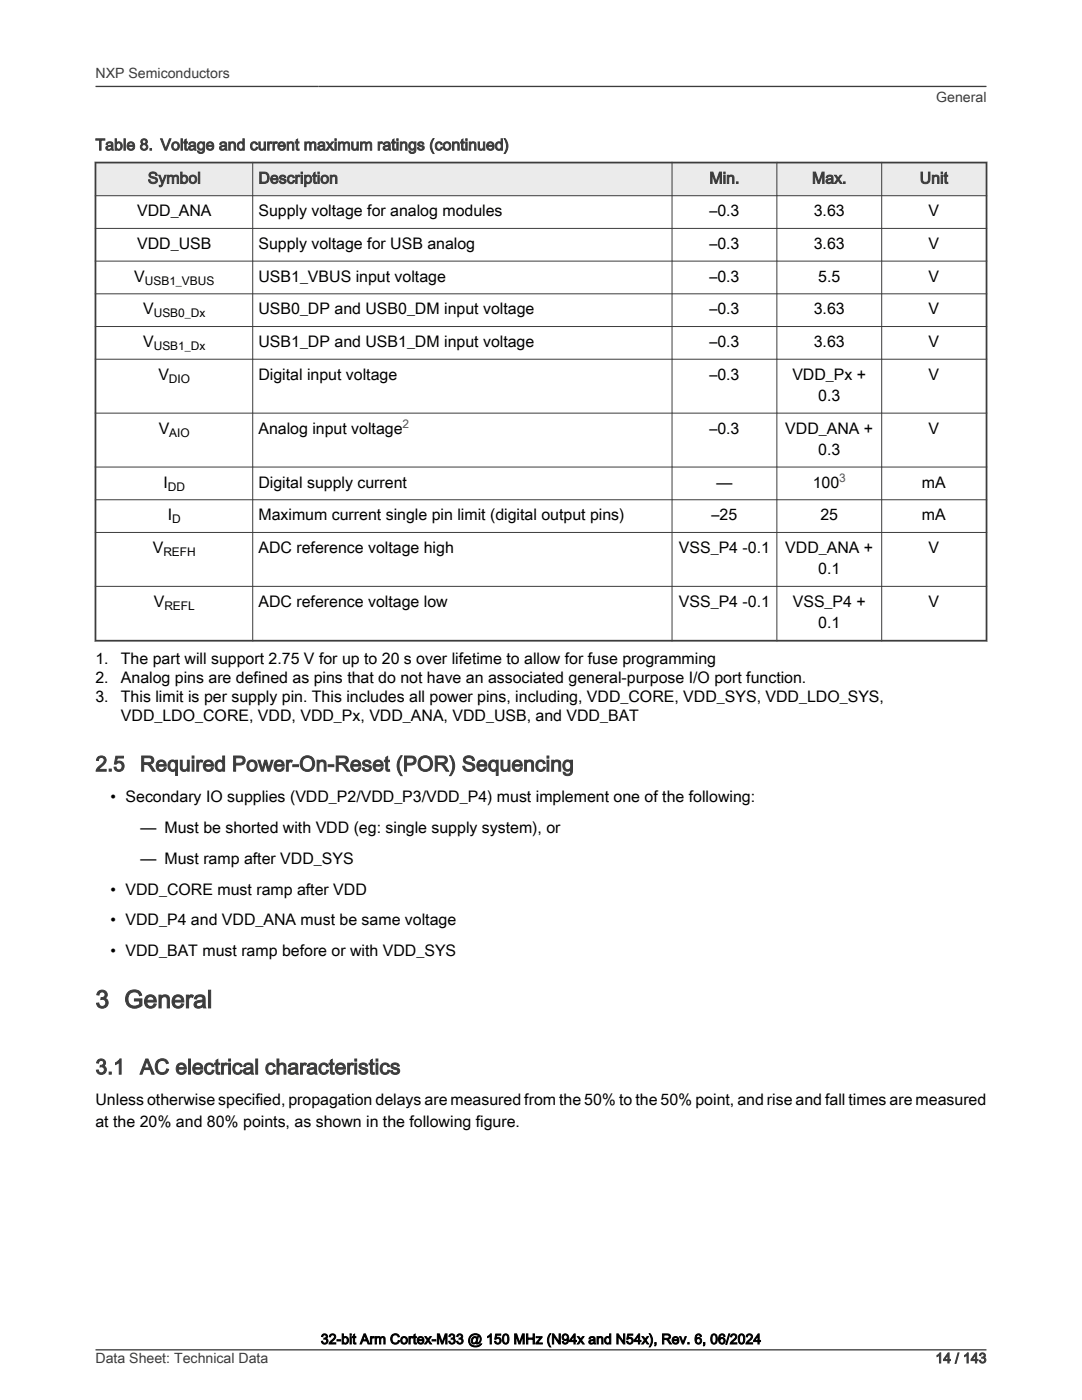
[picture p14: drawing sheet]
<svg xmlns="http://www.w3.org/2000/svg" width="216mm" height="279mm" viewBox="0 0 216 279" stroke-linecap="round" stroke-linejoin="round" font-family="sans-serif">
<defs><g id="words">
<text font-size="4.9" fill="#3c3c3c" x="19" y="201.2">3 General</text>
<g font-size="4.2" fill="#3c3c3c">
<text x="19" y="153.9">2.5</text>
<text x="27.9" y="153.9">Required Power-On-Reset (POR) Sequencing</text>
<text x="19" y="214.4">3.1</text>
<text x="27.9" y="214.4">AC electrical characteristics</text>
</g>
<g font-size="3.2" fill="#3c3c3c">
<text x="19" y="30">Table 8. Voltage and current maximum ratings (continued)</text>
<text x="29.5" y="36.6">Symbol</text>
<text x="51.6" y="36.6">Description</text>
<text x="141.6" y="36.6">Min.</text>
<text x="162" y="36.6">Max.</text>
<text x="183.5" y="36.6">Unit</text>
</g>
<g font-size="3.2">
<text x="27.4" y="43.1">VDD_ANA</text>
<text x="51.6" y="43.1">Supply voltage for analog modules</text>
<text x="141.6" y="43.1">–0.3</text>
<text x="162.4" y="43.1">3.63</text>
<text x="185.3" y="43.1">V</text>
<text x="27.4" y="49.7">VDD_USB</text>
<text x="51.6" y="49.7">Supply voltage for USB analog</text>
<text x="141.6" y="49.7">–0.3</text>
<text x="162.4" y="49.7">3.63</text>
<text x="185.3" y="49.7">V</text>
<text x="26.8" y="56.2">V</text>
<text x="51.6" y="56.2">USB1_VBUS input voltage</text>
<text x="141.6" y="56.2">–0.3</text>
<text x="163.3" y="56.2">5.5</text>
<text x="185.3" y="56.2">V</text>
<text x="28.6" y="62.7">V</text>
<text x="51.6" y="62.7">USB0_DP and USB0_DM input voltage</text>
<text x="141.6" y="62.7">–0.3</text>
<text x="162.4" y="62.7">3.63</text>
<text x="185.3" y="62.7">V</text>
<text x="28.6" y="69.3">V</text>
<text x="51.6" y="69.3">USB1_DP and USB1_DM input voltage</text>
<text x="141.6" y="69.3">–0.3</text>
<text x="162.4" y="69.3">3.63</text>
<text x="185.3" y="69.3">V</text>
<text x="31.6" y="75.8">V</text>
<text x="51.6" y="75.8">Digital input voltage</text>
<text x="141.6" y="75.8">–0.3</text>
<text x="158.1" y="75.8">VDD_Px +</text>
<text x="185.3" y="75.8">V</text>
<text x="163.3" y="80">0.3</text>
<text x="31.7" y="86.5">V</text>
<text x="51.6" y="86.5">Analog input voltage</text>
<text x="141.6" y="86.5">–0.3</text>
<text x="156.7" y="86.5">VDD_ANA +</text>
<text x="185.3" y="86.5">V</text>
<text x="163.3" y="90.8">0.3</text>
<text x="32.6" y="97.3">I</text>
<text x="51.6" y="97.3">Digital supply current</text>
<text x="143" y="97.3">—</text>
<text x="162.2" y="97.3">100</text>
<text x="184" y="97.3">mA</text>
<text x="33.5" y="103.8">I</text>
<text x="51.6" y="103.8">Maximum current single pin limit (digital output pins)</text>
<text x="142" y="103.8">–25</text>
<text x="163.7" y="103.8">25</text>
<text x="184" y="103.8">mA</text>
<text x="30.5" y="110.3">V</text>
<text x="51.6" y="110.3">ADC reference voltage high</text>
<text x="135.5" y="110.3">VSS_P4 -0.1</text>
<text x="156.7" y="110.3">VDD_ANA +</text>
<text x="185.3" y="110.3">V</text>
<text x="163.3" y="114.6">0.1</text>
<text x="30.7" y="121.1">V</text>
<text x="51.6" y="121.1">ADC reference voltage low</text>
<text x="135.5" y="121.1">VSS_P4 -0.1</text>
<text x="158.2" y="121.1">VSS_P4 +</text>
<text x="163.3" y="125.3">0.1</text>
<text x="185.3" y="121.1">V</text>
<text x="19" y="132.5">1.</text>
<text x="19" y="136.3">2.</text>
<text x="24.1" y="132.5">The part will support 2.75 V for up to 20 s over lifetime to allow for fuse programming</text>
<text x="24.1" y="136.3">Analog pins are defined as pins that do not have an associated general-purpose I/O port function.</text>
<text x="19" y="140.2">3.</text>
<text x="24.1" y="140.2">This limit is per supply pin. This includes all power pins, including, VDD_CORE, VDD_SYS, VDD_LDO_SYS,</text>
<text x="24.1" y="144">VDD_LDO_CORE, VDD, VDD_Px, VDD_ANA, VDD_USB, and VDD_BAT</text>
<text x="22.1" y="160.1">• Secondary IO supplies (VDD_P2/VDD_P3/VDD_P4) must implement one of the following:</text>
<text x="28.1" y="166.3">— Must be shorted with VDD (eg: single supply system), or</text>
<text x="28.1" y="172.4">— Must ramp after VDD_SYS</text>
<text x="22.1" y="178.5">• VDD_CORE must ramp after VDD</text>
<text x="22.1" y="184.7">• VDD_P4 and VDD_ANA must be same voltage</text>
<text x="22.1" y="190.8">• VDD_BAT must ramp before or with VDD_SYS</text>
<text x="19" y="220.6">Unless otherwise specified, propagation delays are measured from the 50% to the 50% point, and rise and fall times are measured</text>
<text x="19.1" y="224.8">at the 20% and 80% points, as shown in the following figure.</text>
</g>
<g font-size="2.8" fill="#3c3c3c">
<text x="19" y="15.6">NXP Semiconductors</text>
<text x="186.8" y="20.4">General</text>
<text x="19" y="272">Data Sheet: Technical Data</text>
<text x="186.7" y="272">14 / 143</text>
</g>
<text font-size="2.8" x="64" y="268.2">32-bit Arm Cortex-M33 @ 150 MHz (N94x and N54x), Rev. 6, 06/2024</text>
<g font-size="2.4">
<text x="28.9" y="56.8">USB1_VBUS</text>
<text x="30.7" y="63.4">USB0_Dx</text>
<text x="30.7" y="69.9">USB1_Dx</text>
<text x="33.7" y="76.4">DIO</text>
<text x="33.8" y="87.2">AIO</text>
<text x="33.5" y="97.9">DD</text>
<text x="34.4" y="104.5">D</text>
<text x="32.6" y="111">REFH</text>
<text x="32.8" y="121.7">REFL</text>
</g>
<g font-size="2.4" fill="#00f">
<text x="80.3" y="85.5">2</text>
<text x="167.5" y="96.2">3</text>
</g>
</g></defs>
<path d="M19 32.4h177.8v6.7h-177.8z" fill-rule="evenodd" fill="#ebebeb"/>
<path d="M18.9 32.4h178.1M19 32.3v95.7M196.8 32.3v95.7M18.9 127.9h178.1" fill="none" stroke="#3c3c3c" stroke-width=".35"/>
<g fill="none" stroke="#3c3c3c" stroke-width=".2">
<path d="M18.9 39.1h178.1M50.4 32.3v95.7M134.1 32.3v95.7M155 32.3v95.7M175.9 32.3v95.7M18.9 45.6h178.1M18.9 52.1h178.1M18.9 58.6h178.1M18.9 65.2h178.1M18.9 71.7h178.1M18.9 82.5h178.1M18.9 93.2h178.1"/>
<path d="M18.9 99.7h178.1M18.9 106.3h178.1M18.9 117h178.1"/>
</g>
<path d="M19 17.3h177.8M19.1 269.4h177.7" fill="none" stroke="#3c3c3c" stroke-width=".26"/>
<use href="#words"/>
</svg>
